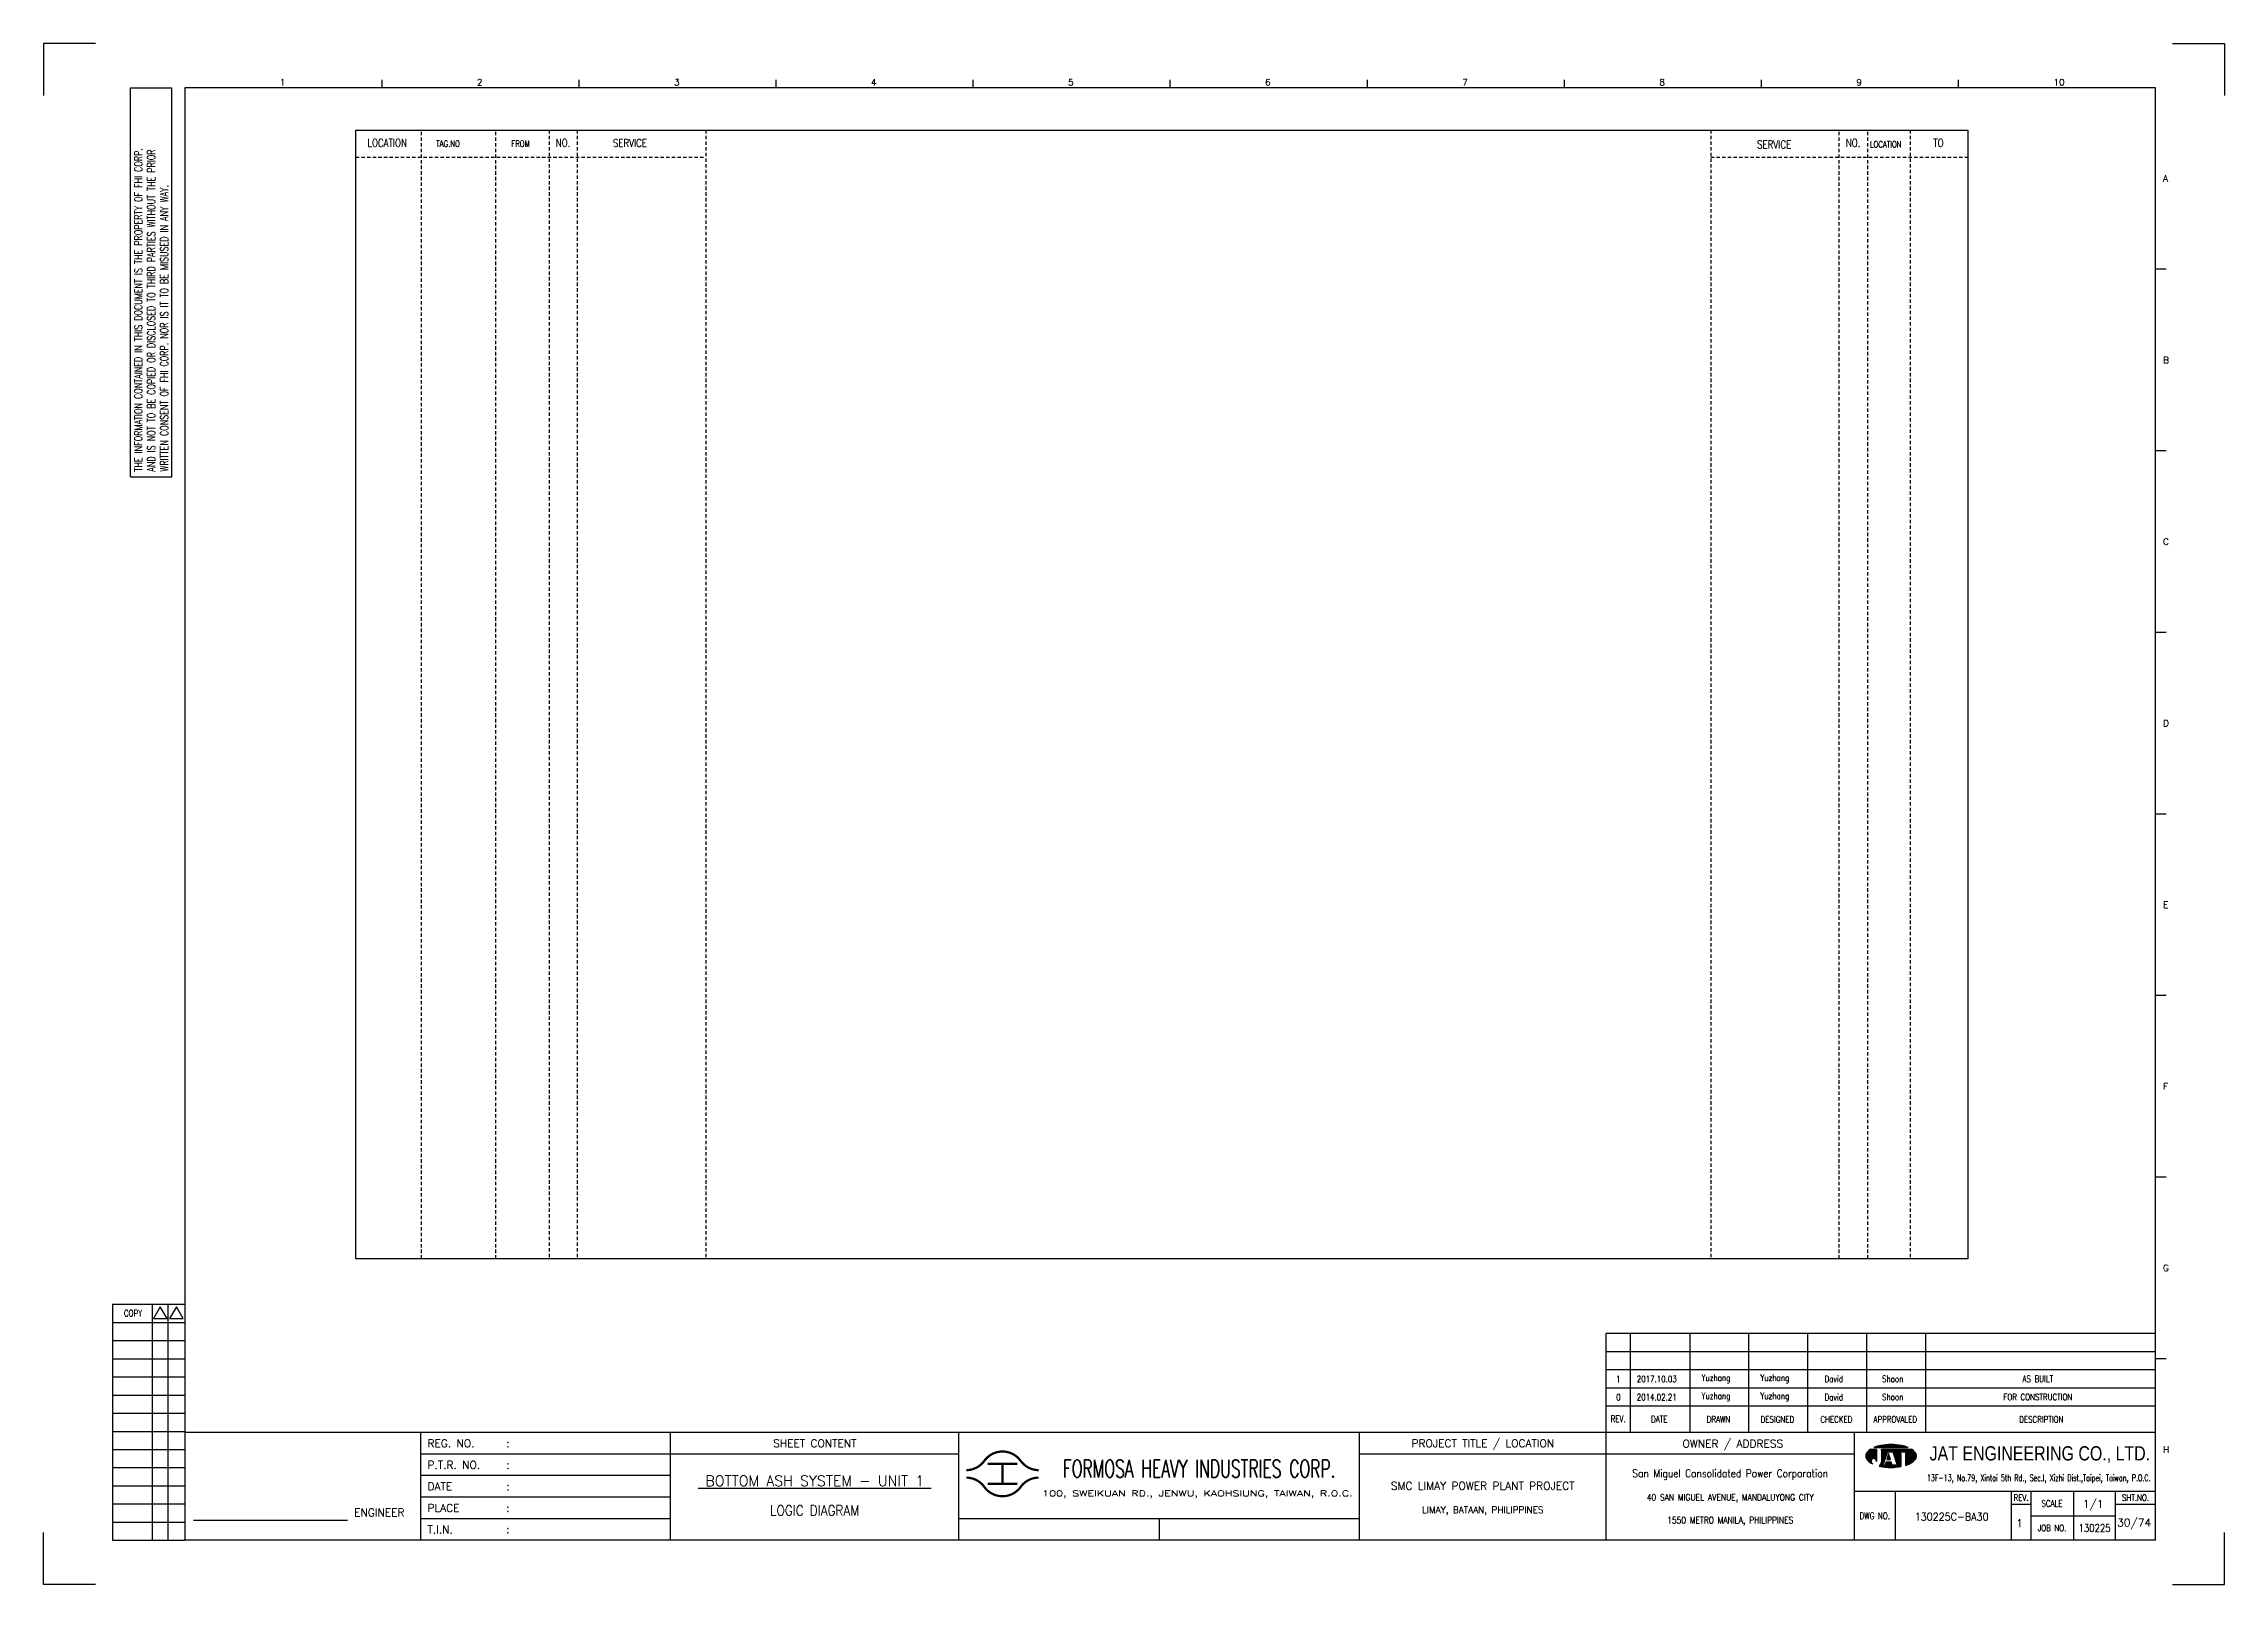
# Model space of a CAD drawing. Extents: x 2259 to 3225, y -127 to 555.
import ezdxf
from ezdxf.enums import TextEntityAlignment as Align

# ---------------------------------------------------------------- set-up
doc = ezdxf.new("R2010")
doc.units = 0
doc.header["$MEASUREMENT"] = 0
doc.linetypes.add('HIDDEN', pattern=[4, 1.5, -1, 1.5])
doc.layers.get('0').update_dxf_attribs({"linetype": 'CONTINUOUS'})
doc.layers.get('DEFPOINTS').update_dxf_attribs({"linetype": 'CONTINUOUS'})
for name, color, linetype in [('B_DIM', 7, 'CONTINUOUS'), ('CON', 4, 'CONTINUOUS'), ('DIM', 3, 'CONTINUOUS'), ('HID', 2, 'HIDDEN'), ('T', 2, 'CONTINUOUS'), ('TEXT', 7, 'CONTINUOUS'), ('圖框CON', 4, 'CONTINUOUS'), ('圖框DIM', 3, 'CONTINUOUS'), ('框線', 6, 'CONTINUOUS')]:
    doc.layers.add(name, color=color, linetype=linetype)
doc.styles.add('AEH', font='simplex', dxfattribs={"width": 0.8, "bigfont": 'ae'})
doc.styles.add('DAYUKP', font='complex', dxfattribs={"bigfont": 'DAYUKP.SHX'})
doc.styles.add('E2', font='simplex.shx', dxfattribs={"height": 2})
doc.styles.add('E3', font='simplex.shx', dxfattribs={"height": 3})
doc.styles.add('E4', font='simplex.shx', dxfattribs={"height": 4})
doc.styles.add('ROMANS', font='romans', dxfattribs={"width": 0.8})
doc.styles.add('WMF-Arial0', font='arial.ttf')

msp = doc.modelspace()

# ---------------------------------------------------------------- texts
at = {"layer": 'CON', "style": 'ROMANS', "width": 0.8}
for s, p in [('LOCATION', (2410.88, 510.91)), ('NO.', (2488.77, 510.91)), ('SERVICE', (2518.42, 510.83)), ('SERVICE', (3025.24, 510.21)), ('NO.', (3060.21, 510.91)), ('TO', (3098.01, 510.91))]:
    msp.add_text(s, height=3.5, dxfattribs=at).set_placement(p, align=Align.MIDDLE)
for s, p in [('TAG.NO', (2432.61, 508.25)), ('FROM', (2465.87, 508.25)), ('LOCATION', (3067.64, 508.01))]:
    msp.add_text(s, height=2.8, dxfattribs=at).set_placement(p, align=Align.BOTTOM_LEFT)
at = {"layer": 'T', "style": 'AEH', "width": 0.8}
for s, height, p in [('1', 2.87, (2956.22, -36.51)), ('2017.10.03', 2.871, (2973.23, -36.47)), ('Yuzhang', 2.871, (2999.43, -36.39)), ('Yuzhang', 2.871, (3025.54, -36.39)), ('David', 2.871, (3051.65, -36.39)), ('Shoon', 2.871, (3077.77, -36.39)), ('AS BUILT', 2.871, (3142.04, -36.39)), ('0', 2.87, (2956.22, -44.55)), ('2014.02.21', 2.871, (2973.23, -44.51)), ('Yuzhang', 2.871, (2999.43, -44.43)), ('Yuzhang', 2.871, (3025.54, -44.43)), ('David', 2.871, (3051.65, -44.43)), ('Shoon', 2.871, (3077.77, -44.43)), ('FOR CONSTRUCTION', 2.8714, (3142.04, -44.43))]:
    msp.add_text(s, height=height, dxfattribs=at).set_placement(p, align=Align.MIDDLE)
at = {"layer": 'TEXT', "color": 2, "style": 'E3', "width": 0.8}
msp.add_text('130225', height=3.446, dxfattribs=at).set_placement((3167.17, -102.46), align=Align.MIDDLE_CENTER)

# ---------------------------------------------------------------- blocks, each defined once
blk = doc.blocks.new('Sht_Cont_T3')
at = {"layer": 'TEXT', "color": 3, "linetype": 'Continuous', "style": 'E4'}
for tag, p in [('$SHT_CONT_L1$', (55.63, 24.91)), ('$SHT_CONT_L2$', (55.63, 16.61)), ('$SHT_CONT_L3$', (55.63, 8.3))]:
    blk.add_attdef(tag, text='', height=4, dxfattribs=at).set_placement(p, align=Align.MIDDLE)
blk = doc.blocks.new('1880-TITLE_BLK')
at = {"layer": 'TEXT', "color": 2, "linetype": 'Continuous', "style": 'E3'}
for tag, p in [('DWG_NO', (736.41, 26.44)), ('REV', (762.59, 23.97)), ('SCALE', (790.95, 31.17)), ('SHT_NO', (806.74, 23.97))]:
    blk.add_attdef(tag, text='', height=3, dxfattribs=at).set_placement(p, align=Align.MIDDLE)
at = {"layer": 'TEXT', "linetype": 'Continuous', "style": 'E2', "width": 0.6}
for tag, p in [('REV_DATE', (418.65, 19.76)), ('APPR_DATE', (492.93, 19.76))]:
    blk.add_attdef(tag, text='', height=2, dxfattribs=at).set_placement(p, align=Align.MIDDLE_LEFT)
blk = doc.blocks.new('1')
at = {"ltscale": 500, "const_width": 0.99}
blk.add_lwpolyline([(1686.83, 57.65, -0.241531), (1678.79, 61.78, 0.512989), (1662.7, 61.78, -0.241531), (1654.66, 57.65, -0.241531)], format="xyb", dxfattribs=at)
for points in [[(1664.14, 60.4), (1677.35, 60.4)], [(1670.74, 60.4), (1670.74, 51.6)], [(1664.14, 51.6), (1677.35, 51.6)]]:
    blk.add_lwpolyline(points, dxfattribs=at)
at = {"const_width": 0.99}
blk.add_lwpolyline([(1686.83, 54.35, 0.241531), (1678.79, 50.22, -0.512989), (1662.7, 50.22, 0.241531), (1654.66, 54.35, 0.241531)], format="xyb", dxfattribs=at)
at = {"layer": 'B_DIM'}
for p, q in [((2181.53, 118.11), (1938.08, 118.11)), ((1938.08, 74.29), (1938.08, 118.11)), ((1948.92, 74.29), (1948.92, 118.11)), ((1975.28, 74.29), (1975.28, 118.11)), ((2001.39, 74.29), (2001.39, 118.11)), ((2027.5, 74.29), (2027.5, 118.11)), ((2053.62, 74.29), (2053.62, 118.11)), ((2079.73, 74.29), (2079.73, 118.11)), ((2181.53, 110.07), (1938.08, 110.07)), ((1938.08, 77.93), (1938.08, 104.33)), ((2181.53, 102.03), (1938.08, 102.03)), ((2181.53, 93.99), (1938.08, 93.99)), ((2181.53, 85.95), (1938.08, 85.95))]:
    blk.add_line(p, q, dxfattribs=at)
at = {"layer": 'CON'}
for points in [[(1523.67, 26.6), (1523.67, 74.29)], [(1651.45, 26.6), (1651.45, 74.29)]]:
    blk.add_lwpolyline(points, dxfattribs=at)
at = {"layer": 'CON', "ltscale": 500}
for points in [[(1523.67, 64.75), (1413.11, 64.75)], [(1651.45, 64.75), (1523.67, 64.75)], [(1523.67, 55.22), (1413.11, 55.22)], [(1523.67, 45.69), (1413.11, 45.69)], [(1523.67, 36.15), (1413.11, 36.15)]]:
    blk.add_lwpolyline(points, dxfattribs=at)
at = {"layer": 'DEFPOINTS'}
for points in [[(1268.99, 689.33), (1246.02, 689.33), (1246.02, 666.36)], [(2189, 689.33), (2211.97, 689.33), (2211.97, 666.36)], [(1268.99, 7.08), (1246.02, 7.08), (1246.02, 30.05)], [(2189, 7.08), (2211.97, 7.08), (2211.97, 30.05)]]:
    blk.add_lwpolyline(points, dxfattribs=at)
at = {"layer": 'DIM'}
for p, q in [((1276.46, 131.12), (1276.46, 26.6)), ((1276.46, 131.12), (1308.62, 131.12)), ((1294.26, 26.6), (1294.26, 131.12)), ((1301.15, 26.6), (1301.15, 131.12)), ((1276.46, 123.08), (1308.62, 123.08)), ((1276.46, 115.04), (1308.62, 115.04)), ((1276.46, 107), (1308.62, 107)), ((1276.46, 98.96), (1308.62, 98.96)), ((1276.46, 90.92), (1308.62, 90.92)), ((1276.46, 82.88), (1308.62, 82.88)), ((1276.46, 74.84), (1308.62, 74.84)), ((1276.46, 66.8), (1308.62, 66.8)), ((1276.46, 58.76), (1308.62, 58.76)), ((1276.46, 50.72), (1308.62, 50.72)), ((1276.46, 42.68), (1308.62, 42.68)), ((1276.46, 34.64), (1308.62, 34.64)), ((1276.46, 26.6), (1308.62, 26.6))]:
    blk.add_line(p, q, dxfattribs=at)
for points in [[(1297.7, 129.98), (1294.72, 124.81), (1300.69, 124.81)], [(1304.83, 129.98), (1301.84, 124.81), (1307.81, 124.81)]]:
    blk.add_lwpolyline(points, close=True, dxfattribs=at)
at = {"layer": 'T', "lineweight": -3}
for p, q in [((2056.73, 67.67), (2071.93, 67.67)), ((2057.91, 66.87), (2055.21, 66.87)), ((2057.91, 66.87), (2057.91, 61.52)), ((2073.45, 66.87), (2060.05, 66.87)), ((2060.05, 66.33), (2060.05, 66.87)), ((2060.05, 66.87), (2060.05, 61.23)), ((2061.8, 63.05), (2060.05, 61.24)), ((2060.85, 59.91), (2062.72, 65.8)), ((2061.65, 59.91), (2060.85, 59.91)), ((2062.08, 61.25), (2061.65, 59.91)), ((2064.44, 61.25), (2062.08, 61.25)), ((2063.26, 65), (2062.41, 62.32)), ((2062.41, 62.32), (2064.1, 62.32)), ((2062.72, 65.8), (2065.13, 65.8)), ((2064.1, 62.32), (2063.26, 65)), ((2063.79, 65.8), (2065.13, 65.8)), ((2064.86, 59.91), (2064.44, 61.25)), ((2067, 59.91), (2064.86, 59.91)), ((2065.13, 65.8), (2067, 59.91)), ((2066.74, 65.8), (2072.62, 65.8)), ((2066.74, 65), (2066.74, 65.8)), ((2068.61, 65), (2066.74, 65)), ((2068.61, 65), (2068.61, 59.21)), ((2072.62, 65), (2070.75, 65)), ((2070.75, 65), (2070.75, 59.74)), ((2072.62, 65.8), (2072.62, 65))]:
    blk.add_line(p, q, dxfattribs=at)
at = {"layer": 'T', "color": 0, "lineweight": -3}
for p, q in [((2056.94, 67.67), (2057.09, 67.82)), ((2057.16, 67.67), (2057.44, 67.95)), ((2057.39, 67.67), (2057.78, 68.07)), ((2057.61, 67.67), (2058.11, 68.18)), ((2057.83, 67.67), (2058.43, 68.27)), ((2058.05, 67.67), (2058.73, 68.35)), ((2058.27, 67.67), (2059.03, 68.43)), ((2058.49, 67.67), (2059.32, 68.49)), ((2058.72, 67.67), (2059.6, 68.55)), ((2058.94, 67.67), (2059.87, 68.6)), ((2059.16, 67.67), (2060.14, 68.65)), ((2059.38, 67.67), (2060.41, 68.7)), ((2059.6, 67.67), (2060.67, 68.74)), ((2059.82, 67.67), (2060.93, 68.77)), ((2060.05, 67.67), (2061.18, 68.81)), ((2060.27, 67.67), (2061.44, 68.84)), ((2060.49, 67.67), (2061.69, 68.87)), ((2060.71, 67.67), (2061.93, 68.89)), ((2060.93, 67.67), (2062.18, 68.91)), ((2061.15, 67.67), (2062.42, 68.93)), ((2061.38, 67.67), (2062.66, 68.95)), ((2061.6, 67.67), (2062.89, 68.97)), ((2061.82, 67.67), (2063.13, 68.98)), ((2062.04, 67.67), (2063.36, 68.99)), ((2062.26, 67.67), (2063.59, 69)), ((2062.48, 67.67), (2063.82, 69)), ((2062.71, 67.67), (2064.04, 69.01)), ((2062.93, 67.67), (2064.27, 69.01)), ((2063.15, 67.67), (2064.49, 69.01)), ((2063.37, 67.67), (2064.71, 69.01)), ((2063.59, 67.67), (2064.92, 69)), ((2063.81, 67.67), (2065.14, 69)), ((2064.04, 67.67), (2065.35, 68.99)), ((2064.26, 67.67), (2065.56, 68.98)), ((2064.48, 67.67), (2065.78, 68.97)), ((2064.7, 67.67), (2065.98, 68.95)), ((2064.92, 67.67), (2066.19, 68.94)), ((2065.14, 67.67), (2066.4, 68.92)), ((2065.37, 67.67), (2066.6, 68.9)), ((2065.59, 67.67), (2066.8, 68.88)), ((2065.81, 67.67), (2067, 68.86)), ((2066.03, 67.67), (2067.2, 68.84)), ((2066.25, 67.67), (2067.4, 68.82)), ((2066.47, 67.67), (2067.6, 68.79)), ((2066.7, 67.67), (2067.79, 68.77)), ((2066.92, 67.67), (2067.98, 68.74)), ((2067.14, 67.67), (2068.18, 68.71)), ((2067.36, 67.67), (2068.37, 68.68)), ((2067.58, 67.67), (2068.56, 68.64)), ((2067.81, 67.67), (2068.75, 68.61)), ((2068.03, 67.67), (2068.93, 68.58)), ((2068.25, 67.67), (2069.12, 68.54)), ((2068.47, 67.67), (2069.3, 68.5)), ((2068.69, 67.67), (2069.48, 68.46)), ((2068.91, 67.67), (2069.66, 68.42)), ((2069.14, 67.67), (2069.84, 68.37)), ((2069.36, 67.67), (2070.01, 68.33)), ((2069.58, 67.67), (2070.19, 68.28)), ((2069.8, 67.67), (2070.36, 68.23)), ((2070.02, 67.67), (2070.53, 68.18)), ((2070.24, 67.67), (2070.7, 68.13)), ((2070.47, 67.67), (2070.87, 68.07)), ((2070.69, 67.67), (2071.03, 68.02)), ((2070.91, 67.67), (2071.2, 67.96)), ((2071.13, 67.67), (2071.36, 67.9)), ((2071.35, 67.67), (2071.52, 67.84)), ((2071.57, 67.67), (2071.68, 67.77)), ((2071.8, 67.67), (2071.83, 67.71)), ((2053.09, 63.82), (2056.14, 66.87)), ((2053.09, 64.04), (2055.92, 66.87)), ((2053.11, 63.62), (2056.36, 66.87)), ((2053.12, 64.29), (2055.7, 66.87)), ((2053.14, 63.43), (2056.58, 66.87)), ((2053.18, 63.25), (2056.8, 66.87)), ((2053.18, 64.57), (2055.47, 66.87)), ((2053.24, 63.08), (2057.03, 66.87)), ((2053.29, 64.91), (2055.25, 66.87)), ((2053.3, 62.92), (2057.25, 66.87)), ((2053.37, 62.77), (2057.47, 66.87)), ((2053.45, 62.63), (2057.69, 66.87)), ((2053.54, 62.5), (2057.91, 66.86)), ((2053.61, 65.45), (2054.47, 66.31)), ((2053.64, 62.37), (2057.91, 66.64)), ((2053.74, 62.25), (2057.91, 66.42)), ((2053.84, 62.14), (2057.91, 66.2)), ((2053.95, 62.02), (2057.91, 65.98)), ((2054.07, 61.91), (2057.91, 65.75)), ((2054.18, 61.8), (2057.91, 65.53)), ((2054.29, 61.7), (2057.91, 65.31)), ((2054.41, 61.59), (2057.91, 65.09)), ((2054.53, 61.49), (2057.91, 64.87)), ((2054.65, 61.39), (2057.91, 64.65)), ((2054.78, 61.29), (2055.59, 62.11)), ((2054.9, 61.2), (2055.48, 61.77)), ((2055.03, 61.11), (2055.46, 61.53)), ((2055.16, 61.01), (2055.47, 61.33)), ((2055.3, 60.93), (2055.52, 61.15)), ((2055.43, 60.84), (2055.59, 60.99)), ((2055.57, 60.76), (2055.67, 60.85)), ((2055.71, 60.67), (2055.76, 60.73)), ((2055.85, 60.59), (2055.88, 60.62)), ((2056, 60.52), (2056, 60.52)), ((2056.12, 62.63), (2057.91, 64.42)), ((2056.14, 60.44), (2056.14, 60.44)), ((2056.46, 62.75), (2057.91, 64.2)), ((2056.7, 62.77), (2057.91, 63.98)), ((2056.9, 62.75), (2057.91, 63.76)), ((2057.08, 62.71), (2057.91, 63.54)), ((2057.23, 62.64), (2057.91, 63.32)), ((2057.37, 62.56), (2057.91, 63.09)), ((2057.5, 62.46), (2057.91, 62.87)), ((2057.61, 62.35), (2057.91, 62.65)), ((2057.7, 62.23), (2057.91, 62.43)), ((2057.79, 62.09), (2057.91, 62.21)), ((2057.85, 61.93), (2057.91, 61.99)), ((2057.89, 61.75), (2057.91, 61.76)), ((2057.91, 61.54), (2057.91, 61.55)), ((2059.09, 59.4), (2061.43, 61.74)), ((2059.28, 59.36), (2061.33, 61.42)), ((2059.46, 59.32), (2061.23, 61.09)), ((2059.64, 59.29), (2061.12, 60.77)), ((2059.83, 59.25), (2061.02, 60.44)), ((2059.86, 60.39), (2061.54, 62.07)), ((2059.98, 60.73), (2061.64, 62.39)), ((2060.02, 59.22), (2060.92, 60.12)), ((2060.03, 61), (2061.74, 62.72)), ((2060.05, 63.24), (2063.68, 66.87)), ((2060.05, 63.46), (2063.46, 66.87)), ((2060.05, 63.68), (2063.23, 66.87)), ((2060.05, 63.9), (2063.01, 66.87)), ((2060.05, 64.13), (2062.79, 66.87)), ((2060.05, 64.35), (2062.57, 66.87)), ((2060.05, 64.57), (2062.35, 66.87)), ((2060.05, 64.79), (2062.13, 66.87)), ((2060.05, 65.01), (2061.9, 66.87)), ((2060.05, 65.23), (2061.68, 66.87)), ((2060.05, 65.46), (2061.46, 66.87)), ((2060.05, 66.12), (2060.79, 66.87)), ((2060.05, 66.34), (2060.57, 66.87)), ((2060.05, 66.56), (2060.35, 66.87)), ((2060.05, 66.79), (2060.13, 66.87)), ((2060.05, 65.68), (2061.24, 66.87)), ((2060.05, 65.9), (2061.02, 66.87)), ((2060.05, 63.02), (2062.67, 65.64)), ((2060.05, 62.8), (2062.57, 65.32)), ((2060.05, 62.57), (2062.47, 64.99)), ((2060.05, 62.35), (2062.36, 64.67)), ((2060.05, 62.13), (2062.26, 64.34)), ((2060.05, 61.91), (2062.16, 64.02)), ((2060.05, 61.69), (2062.05, 63.69)), ((2060.05, 61.46), (2061.95, 63.37)), ((2060.05, 61.24), (2060.05, 61.24)), ((2060.21, 59.19), (2060.93, 59.91)), ((2060.4, 59.16), (2061.15, 59.91)), ((2060.59, 59.13), (2061.38, 59.91)), ((2060.78, 59.1), (2061.6, 59.91)), ((2060.98, 59.07), (2063.16, 61.25)), ((2061.17, 59.04), (2063.38, 61.25)), ((2061.37, 59.02), (2063.6, 61.25)), ((2061.57, 59), (2063.82, 61.25)), ((2061.68, 59.99), (2062.94, 61.25)), ((2061.77, 58.97), (2064.04, 61.25)), ((2061.78, 60.32), (2062.71, 61.25)), ((2061.88, 60.64), (2062.49, 61.25)), ((2061.97, 58.95), (2064.27, 61.25)), ((2061.99, 60.96), (2062.27, 61.25)), ((2062.17, 58.94), (2064.45, 61.21)), ((2062.38, 58.92), (2064.51, 61.05)), ((2062.45, 62.32), (2063.71, 63.57)), ((2062.5, 62.58), (2063.65, 63.74)), ((2062.58, 58.9), (2064.56, 60.88)), ((2062.6, 62.91), (2063.6, 63.91)), ((2062.68, 62.32), (2063.76, 63.4)), ((2062.7, 63.23), (2063.55, 64.08)), ((2062.79, 58.89), (2064.61, 60.71)), ((2062.8, 63.56), (2063.49, 64.25)), ((2062.83, 65.8), (2063.9, 66.87)), ((2062.9, 62.32), (2063.81, 63.24)), ((2062.91, 63.88), (2063.44, 64.42)), ((2063, 58.88), (2064.67, 60.54)), ((2063.01, 64.2), (2063.39, 64.58)), ((2063.05, 65.8), (2064.12, 66.87)), ((2063.11, 64.53), (2063.33, 64.75)), ((2063.12, 62.32), (2063.87, 63.07)), ((2063.21, 64.85), (2063.28, 64.92)), ((2063.21, 58.87), (2064.72, 60.37)), ((2063.27, 65.8), (2064.34, 66.87)), ((2063.34, 62.32), (2063.92, 62.9)), ((2063.43, 58.86), (2064.77, 60.2)), ((2063.49, 65.8), (2064.56, 66.87)), ((2063.56, 62.32), (2063.97, 62.73)), ((2063.64, 58.85), (2064.82, 60.03)), ((2063.72, 65.8), (2064.79, 66.87)), ((2063.78, 62.32), (2064.03, 62.56)), ((2063.86, 58.85), (2064.92, 59.91)), ((2063.94, 65.8), (2065.01, 66.87)), ((2064.01, 62.32), (2064.08, 62.39)), ((2064.08, 58.84), (2065.15, 59.91)), ((2064.16, 65.8), (2065.23, 66.87)), ((2064.3, 58.84), (2065.37, 59.91)), ((2064.38, 65.8), (2065.45, 66.87)), ((2064.52, 58.84), (2065.59, 59.91)), ((2064.6, 65.8), (2065.67, 66.87)), ((2064.74, 58.85), (2065.81, 59.91)), ((2064.82, 65.8), (2065.89, 66.87)), ((2064.97, 58.85), (2066.03, 59.91)), ((2065.05, 65.8), (2066.12, 66.87)), ((2065.16, 65.69), (2066.34, 66.87)), ((2065.2, 58.86), (2066.25, 59.91)), ((2065.22, 65.53), (2066.56, 66.87)), ((2065.27, 65.36), (2066.78, 66.87)), ((2065.32, 65.19), (2067, 66.87)), ((2065.38, 65.02), (2067.22, 66.87)), ((2065.43, 64.85), (2067.45, 66.87)), ((2065.43, 58.87), (2066.48, 59.91)), ((2065.48, 64.69), (2067.67, 66.87)), ((2065.54, 64.52), (2066.74, 65.71)), ((2065.59, 64.35), (2066.74, 65.49)), ((2065.65, 64.18), (2066.74, 65.27)), ((2065.66, 58.88), (2066.7, 59.91)), ((2065.7, 64.01), (2066.74, 65.05)), ((2065.75, 63.84), (2066.9, 65)), ((2065.81, 63.68), (2067.12, 65)), ((2065.86, 63.51), (2067.35, 65)), ((2065.9, 58.89), (2066.92, 59.91)), ((2065.91, 63.34), (2067.57, 65)), ((2065.97, 63.17), (2067.79, 65)), ((2066.02, 63), (2068.01, 65)), ((2066.07, 62.84), (2068.23, 65)), ((2066.13, 62.67), (2068.46, 65)), ((2066.14, 58.91), (2068.61, 61.38)), ((2066.18, 62.5), (2068.61, 64.93)), ((2066.23, 62.33), (2068.61, 64.71)), ((2066.29, 62.16), (2068.61, 64.48)), ((2066.34, 61.99), (2068.61, 64.26)), ((2066.38, 58.93), (2068.61, 61.16)), ((2066.39, 61.83), (2068.61, 64.04)), ((2066.45, 61.66), (2068.61, 63.82)), ((2066.5, 61.49), (2068.61, 63.6)), ((2066.56, 61.32), (2068.61, 63.38)), ((2066.61, 61.15), (2068.61, 63.15)), ((2066.62, 58.95), (2068.61, 60.94)), ((2066.66, 60.99), (2068.61, 62.93)), ((2066.72, 60.82), (2068.61, 62.71)), ((2066.77, 60.65), (2068.61, 62.49)), ((2066.82, 65.8), (2067.89, 66.87)), ((2066.82, 60.48), (2068.61, 62.27)), ((2066.87, 58.97), (2068.61, 60.72)), ((2066.88, 60.31), (2068.61, 62.05)), ((2066.93, 60.14), (2068.61, 61.82)), ((2066.98, 59.98), (2068.61, 61.6)), ((2067.04, 65.8), (2068.11, 66.87)), ((2067.11, 59), (2068.61, 60.49)), ((2067.26, 65.8), (2068.33, 66.87)), ((2067.37, 59.03), (2068.61, 60.27)), ((2067.48, 65.8), (2068.55, 66.87)), ((2067.62, 59.06), (2068.61, 60.05)), ((2067.71, 65.8), (2068.78, 66.87)), ((2067.88, 59.1), (2068.61, 59.83)), ((2067.93, 65.8), (2069, 66.87)), ((2068.14, 59.14), (2068.61, 59.61)), ((2068.15, 65.8), (2069.22, 66.87)), ((2068.37, 65.8), (2069.44, 66.87)), ((2068.4, 59.18), (2068.61, 59.38)), ((2068.59, 65.8), (2069.66, 66.87)), ((2068.81, 65.8), (2069.88, 66.87)), ((2069.04, 65.8), (2070.11, 66.87)), ((2069.26, 65.8), (2070.33, 66.87)), ((2069.48, 65.8), (2070.55, 66.87)), ((2069.7, 65.8), (2070.77, 66.87)), ((2069.92, 65.8), (2070.99, 66.87)), ((2070.14, 65.8), (2071.21, 66.87)), ((2070.37, 65.8), (2071.44, 66.87)), ((2070.59, 65.8), (2071.66, 66.87)), ((2070.75, 63.08), (2074.07, 66.4)), ((2070.75, 62.86), (2074.19, 66.3)), ((2070.75, 62.63), (2074.31, 66.2)), ((2070.75, 62.41), (2074.43, 66.09)), ((2070.75, 62.19), (2074.54, 65.98)), ((2070.75, 61.97), (2074.66, 65.87)), ((2070.75, 61.75), (2074.77, 65.76)), ((2070.75, 61.53), (2074.87, 65.65)), ((2070.75, 61.3), (2074.98, 65.53)), ((2070.75, 61.08), (2075.08, 65.41)), ((2070.75, 60.86), (2075.17, 65.28)), ((2070.75, 60.64), (2075.25, 65.14)), ((2070.75, 63.96), (2071.78, 65)), ((2070.75, 63.74), (2072, 65)), ((2070.75, 63.52), (2072.22, 65)), ((2070.75, 63.3), (2072.45, 65)), ((2070.75, 64.41), (2071.34, 65)), ((2070.75, 64.19), (2071.56, 65)), ((2070.75, 64.85), (2070.89, 65)), ((2070.75, 64.63), (2071.12, 65)), ((2070.75, 60.42), (2075.33, 64.99)), ((2070.75, 60.2), (2075.39, 64.84)), ((2070.75, 59.97), (2075.45, 64.67)), ((2070.75, 59.75), (2075.5, 64.5)), ((2070.81, 65.8), (2071.88, 66.87)), ((2071.03, 65.8), (2072.1, 66.87)), ((2071.07, 59.85), (2075.53, 64.32)), ((2071.25, 65.8), (2072.32, 66.87)), ((2071.42, 59.97), (2075.56, 64.12)), ((2071.47, 65.8), (2072.54, 66.87)), ((2071.7, 65.8), (2072.77, 66.87)), ((2071.78, 60.12), (2075.57, 63.9)), ((2071.92, 65.8), (2072.99, 66.87)), ((2072.14, 65.8), (2073.21, 66.87)), ((2072.17, 60.28), (2075.55, 63.67)), ((2072.36, 65.8), (2073.43, 66.87)), ((2072.58, 65.8), (2073.57, 66.78)), ((2072.59, 60.48), (2075.51, 63.4)), ((2072.62, 65.62), (2073.7, 66.69)), ((2072.62, 65.39), (2073.83, 66.6)), ((2072.62, 65.17), (2073.95, 66.5)), ((2073.08, 60.75), (2075.42, 63.1)), ((2073.74, 61.19), (2075.24, 62.69))]:
    blk.add_line(p, q, dxfattribs=at)
at = {"layer": 'T', "lineweight": -3}
for centre, major_axis, start_param, end_param in [((2062.5, 54), (-10.49, 10.49), 5.683021, 5.897183), ((2064.33, 44.23), (-17.52, 17.52), 5.497787, 5.683021), ((2064.33, 44.23), (17.52, 17.52), 0.600164, 0.785398), ((2066.16, 54), (10.49, 10.49), 0.386002, 0.600164), ((2055.58, 63.92), (1.76, 1.76), 1.614811, 2.356194), ((2055.58, 63.92), (-1.76, 1.76), 0.785398, 1.526782), ((2059.72, 60.14), (-5.73, 5.73), 6.088179, 6.3272), ((2059.72, 67.71), (5.73, 5.73), 3.097578, 3.478972), ((2056.68, 61.54), (-0.868, 0.868), 3.906164, 8.245601), ((2057.88, 61.28), (1.53, 1.53), 4.470635, 5.546585), ((2064.33, 83.62), (17.52, 17.52), 3.710226, 3.926991), ((2064.33, 83.62), (17.52, 17.52), 3.926991, 4.100643), ((2066.16, 73.85), (-10.49, 10.49), 2.670765, 2.781027), ((2068.93, 67.71), (-5.73, 5.73), 2.781027, 3.185607), ((2068.93, 60.14), (-5.73, 5.73), 4.668374, 4.907395), ((2073.07, 63.92), (-1.76, 1.76), 3.926991, 4.668374), ((2073.07, 63.92), (1.76, 1.76), 4.756403, 5.497787)]:
    blk.add_ellipse(centre, major_axis=major_axis, ratio=1, start_param=start_param, end_param=end_param, dxfattribs=at)
at = {"layer": '圖框CON'}
for p, q in [((1284.5, 669.81), (1302.87, 669.81)), ((1284.5, 497.52), (1284.5, 669.81)), ((1302.87, 497.52), (1302.87, 669.81)), ((1395.91, 669.85), (1395.91, 673.29)), ((1483.2, 669.85), (1483.2, 673.29)), ((1570.49, 669.85), (1570.49, 673.29)), ((1657.78, 669.85), (1657.78, 673.29)), ((1745.08, 669.85), (1745.08, 673.29)), ((1832.37, 669.85), (1832.37, 673.29)), ((1919.66, 669.85), (1919.66, 673.29)), ((2006.95, 669.85), (2006.95, 673.29)), ((2094.24, 669.85), (2094.24, 673.29)), ((2186.14, 589.41), (2181.53, 589.41)), ((2186.14, 509.01), (2181.53, 509.01)), ((1284.5, 497.52), (1302.87, 497.52)), ((2186.14, 428.61), (2181.53, 428.61)), ((2186.14, 348.2), (2181.53, 348.2)), ((2186.14, 267.8), (2181.53, 267.8)), ((2186.14, 187.4), (2181.53, 187.4)), ((2186.14, 107), (2181.53, 107)), ((2048.1, 48.3), (2181.53, 48.3)), ((2066.14, 48.3), (2066.14, 26.6)), ((2117.55, 48.3), (2117.55, 26.6)), ((2117.55, 42.62), (2126.28, 42.62)), ((2126.28, 48.3), (2126.28, 26.6)), ((2145.25, 26.6), (2145.25, 48.3)), ((2163.72, 26.6), (2163.72, 48.3)), ((2163.72, 42.62), (2181.53, 42.62)), ((1740.17, 36.15), (1740.17, 26.6)), ((2126.28, 37.45), (2163.72, 37.45))]:
    blk.add_line(p, q, dxfattribs=at)
for points in [[(1413.11, 26.6), (1413.11, 74.29)], [(1828.89, 26.6), (1828.89, 74.29)], [(1938.08, 26.6), (1938.08, 74.29)], [(2048.1, 26.6), (2048.1, 74.29)], [(2048.1, 64.75), (1828.89, 64.75)], [(1828.89, 36.15), (1802.67, 36.15), (1651.45, 36.15)]]:
    blk.add_lwpolyline(points, dxfattribs=at)
at = {"layer": '圖框DIM'}
blk.add_line((1312.36, 35.55), (1380.65, 35.55), dxfattribs=at)
at = {"layer": '框線'}
for p, q in [((1308.62, 669.81), (1308.62, 26.6)), ((2181.53, 669.81), (1308.62, 669.81)), ((2181.53, 26.6), (2181.53, 669.81)), ((2181.53, 74.29), (1308.62, 74.29)), ((2181.53, 26.6), (1308.62, 26.6))]:
    blk.add_line(p, q, dxfattribs=at)
at = {"style": 'DAYUKP'}
for s, height, p in [('1', 2.87, (1350.64, 670.78)), ('2', 2.87, (1437.93, 670.78)), ('3', 2.87, (1525.22, 670.78)), ('4', 2.87, (1612.51, 670.78)), ('5', 2.87, (1699.8, 670.78)), ('6', 2.87, (1787.1, 670.78)), ('7', 2.87, (1874.39, 670.78)), ('8', 2.87, (1961.68, 670.78)), ('9', 2.87, (2048.97, 670.78)), ('10', 2.871, (2136.26, 670.78))]:
    blk.add_text(s, height=height, dxfattribs=at).set_placement(p)
for s, p in [('A', (2184.79, 629.6)), ('B', (2184.79, 549.2)), ('C', (2184.79, 468.8)), ('D', (2184.79, 388.39)), ('E', (2184.79, 307.99)), ('F', (2184.79, 227.59)), ('G', (2184.79, 147.19)), ('H', (2184.79, 66.79))]:
    blk.add_text(s, height=2.87, dxfattribs=at).set_placement(p, align=Align.MIDDLE_LEFT)
at = {"style": 'WMF-Arial0', "width": 0.8}
blk.add_text('JAT ENGINEERING CO., LTD.', height=6.3172, dxfattribs=at).set_placement((2130.24, 64.55), align=Align.MIDDLE)
at = {"color": 90, "ltscale": 500, "style": 'ROMANS', "width": 0.65}
blk.add_text('FORMOSA HEAVY INDUSTRIES CORP.', height=7.7366, dxfattribs=at).set_placement((1757.9, 58.28), align=Align.MIDDLE)
at = {"color": 2, "ltscale": 500, "style": 'ROMANS', "width": 0.85}
blk.add_text('San Miguel Consolidated Power Corporation', height=3.4457, dxfattribs=at).set_placement((1993.09, 56.23), align=Align.MIDDLE_CENTER)
at = {"color": 2, "ltscale": 500, "style": 'ROMANS'}
for s, height, p in [('SMC LIMAY POWER PLANT PROJECT', 3.4457, (1883.48, 50.7)), ('LIMAY, BATAAN, PHILIPPINES', 2.8714, (1883.48, 40.08))]:
    blk.add_text(s, height=height, dxfattribs=at).set_placement(p, align=Align.MIDDLE_CENTER)
at = {"color": 4, "ltscale": 500, "style": 'ROMANS', "width": 0.85}
for s, p in [('40 SAN MIGUEL AVENUE, MANDALUYONG CITY', (1993.09, 45.61)), ('1550 METRO MANILA, PHILIPPINES', (1993.09, 35.51))]:
    blk.add_text(s, height=2.8714, dxfattribs=at).set_placement(p, align=Align.MIDDLE_CENTER)
at = {"layer": 'B_DIM', "style": 'AEH', "width": 0.8}
for s, height, p in [('REV.', 2.871, (1943.45, 80.37)), ('DATE', 2.871, (1961.68, 80.21)), ('DRAWN', 2.871, (1987.87, 80.12)), ('DESIGNED', 2.871, (2013.98, 80.12)), ('CHECKED', 2.871, (2040.1, 80.12)), ('APPROVALED', 2.871, (2066.21, 80.12)), ('DESCRIPTION', 2.8714, (2130.87, 80.12))]:
    blk.add_text(s, height=height, dxfattribs=at).set_placement(p, align=Align.MIDDLE)
at = {"layer": 'DIM', "style": 'ROMANS', "width": 0.75}
for s, p in [('THE INFORMATION CONTAINED IN THIS DOCUMENT IS THE PROPERTY OF FHI CORP.', (1287.94, 499.82)), ('AND IS NOT TO BE COPIED OR DISCLOSED TO THIRD PARTIES WITHOUT THE PRIOR', (1293.68, 499.82)), ('WRITTEN CONSENT OF FHI CORP. NOR IS IT TO BE MISUSED IN ANY WAY.', (1299.43, 499.82))]:
    blk.add_text(s, height=3.4457, rotation=90, dxfattribs=at).set_placement(p, align=Align.MIDDLE_LEFT)
at = {"layer": 'DIM', "style": 'ROMANS', "width": 0.8}
blk.add_text('COPY', height=2.871, dxfattribs=at).set_placement((1285.64, 127.16), align=Align.MIDDLE)
at = {"layer": 'HID', "ltscale": 500, "style": 'ROMANS'}
for s, height, p in [('REG. NO.', 3.446, (1416.1, 69.52)), (':', 3.45, (1450.9, 69.52)), ('P.T.R. NO.', 3.446, (1416.1, 59.99)), (':', 3.45, (1450.9, 59.99)), ('DATE', 3.446, (1416.1, 50.45)), (':', 3.45, (1450.9, 50.45)), ('PLACE', 3.446, (1416.1, 40.92)), (':', 3.45, (1450.9, 40.92)), ('T.I.N.', 3.446, (1416.1, 31.37)), (':', 3.45, (1450.9, 31.39))]:
    blk.add_text(s, height=height, dxfattribs=at).set_placement(p, align=Align.MIDDLE_LEFT)
for s, p in [('SHEET CONTENT', (1587.56, 69.52)), ('PROJECT TITLE / LOCATION', (1883.48, 69.28)), ('OWNER / ADDRESS', (1994.25, 69.12))]:
    blk.add_text(s, height=3.4457, dxfattribs=at).set_placement(p, align=Align.MIDDLE)
at = {"layer": 'HID', "style": 'ROMANS', "width": 1.216198}
blk.add_text('100, SWEIKUAN RD., JENWU, KAOHSIUNG, TAIWAN, R.O.C.', height=2.5897, dxfattribs=at).set_placement((1688.31, 46.06), (1825.84, 46.06), align=Align.FIT)
at = {"layer": 'HID', "style": 'ROMANS'}
blk.add_text('ENGINEER', height=3.446, dxfattribs=at).set_placement((1394.71, 37.18), align=Align.CENTER)
at = {"layer": 'HID', "color": 7, "style": 'ROMANS', "width": 0.8}
for s, p in [('DWG NO.', (2057.12, 37.45)), ('REV.', (2121.92, 45.46)), ('SCALE', (2135.64, 42.87)), ('SHT.NO.', (2172.62, 45.46)), ('JOB NO.', (2135.64, 32.03))]:
    blk.add_text(s, height=2.871, dxfattribs=at).set_placement(p, align=Align.MIDDLE)
at = {"layer": 'T', "color": 2, "ltscale": 500, "style": 'ROMANS', "width": 0.65}
blk.add_text('13F-13, No.79, Xintai 5th Rd., Sec.I, Xizhi Dist.,Taipei, Taiwan, P.O.C.', height=2.8714, dxfattribs=at).set_placement((2129.74, 52.81), align=Align.CENTER)

# ---------------------------------------------------------------- linework, layer by layer
at = {"layer": 'CON'}
msp.add_lwpolyline([(2396.96, 516.51), (3110.96, 516.51), (3110.96, 16.71), (2396.96, 16.71)], close=True, dxfattribs=at)
at = {"layer": 'HID'}
for p, q in [((2426.01, 515.81), (2426.01, 16.71)), ((2458.93, 515.81), (2458.93, 16.71)), ((2482.65, 516.51), (2482.65, 16.69)), ((2495.07, 516.51), (2495.07, 16.69)), ((2552.01, 516.51), (2552.01, 16.71)), ((2997.21, 516.51), (2997.21, 16.71)), ((3053.91, 515.81), (3053.91, 16.71)), ((3066.51, 515.81), (3066.51, 16.71)), ((3085.41, 516.51), (3085.41, 16.71)), ((2396.96, 504.61), (2552.01, 504.61)), ((2997.21, 504.61), (3110.96, 504.61))]:
    msp.add_line(p, q, dxfattribs=at)

# ---------------------------------------------------------------- block references
msp.add_blockref('1', (1012.69, -134.48))
at = {"layer": 'TEXT', "color": 0}
ref = msp.add_blockref('Sht_Cont_T3', (2536.36, -107.88), dxfattribs=dict(at, xscale=1.148576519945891, yscale=1.148576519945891, zscale=1.148576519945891))
ref.add_attrib('$SHT_CONT_L1$', '%%U BOTTOM ASH SYSTEM - UNIT 1 ', dxfattribs={"color": 3, "linetype": 'Continuous', "height": 4.5943, "style": 'E4'}).set_placement((2600.25, -79.27), align=Align.TOP_CENTER)
ref.add_attrib('$SHT_CONT_L3$', 'LOGIC DIAGRAM', dxfattribs={"color": 3, "linetype": 'Continuous', "height": 4.5943, "style": 'E4', "width": 0.85}).set_placement((2600.25, -98.34), align=Align.BOTTOM_CENTER)
ref = msp.add_blockref('1880-TITLE_BLK', (2258.04, -127.82), dxfattribs=dict(at, xscale=1.148576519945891, yscale=1.148576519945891, zscale=1.148576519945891))
ref.add_attrib('DWG_NO', '130225C-BA30', dxfattribs={"color": 2, "linetype": 'Continuous', "height": 3.4457, "style": 'E3', "width": 0.9}).set_placement((3103.86, -97.45), align=Align.MIDDLE)
ref.add_attrib('REV', '1', dxfattribs={"color": 2, "linetype": 'Continuous', "height": 3.45, "style": 'E3'}).set_placement((3133.94, -100.29), align=Align.MIDDLE)
ref.add_attrib('SCALE', '1/1', dxfattribs={"color": 2, "linetype": 'Continuous', "height": 3.446, "style": 'E3'}).set_placement((3166.5, -92.03), align=Align.MIDDLE)
ref.add_attrib('SHT_NO', '30/74', dxfattribs={"color": 2, "linetype": 'Continuous', "height": 3.446, "style": 'E3'}).set_placement((3184.64, -100.29), align=Align.MIDDLE)

msp.set_redraw_order([(e.dxf.handle, doc.entitydb.next_handle()) for e in msp.query("TEXT MTEXT ATTDEF DIMENSION ARC_DIMENSION")])  # texts and dimensions are drawn at this point

doc.saveas('drawing.dxf')
